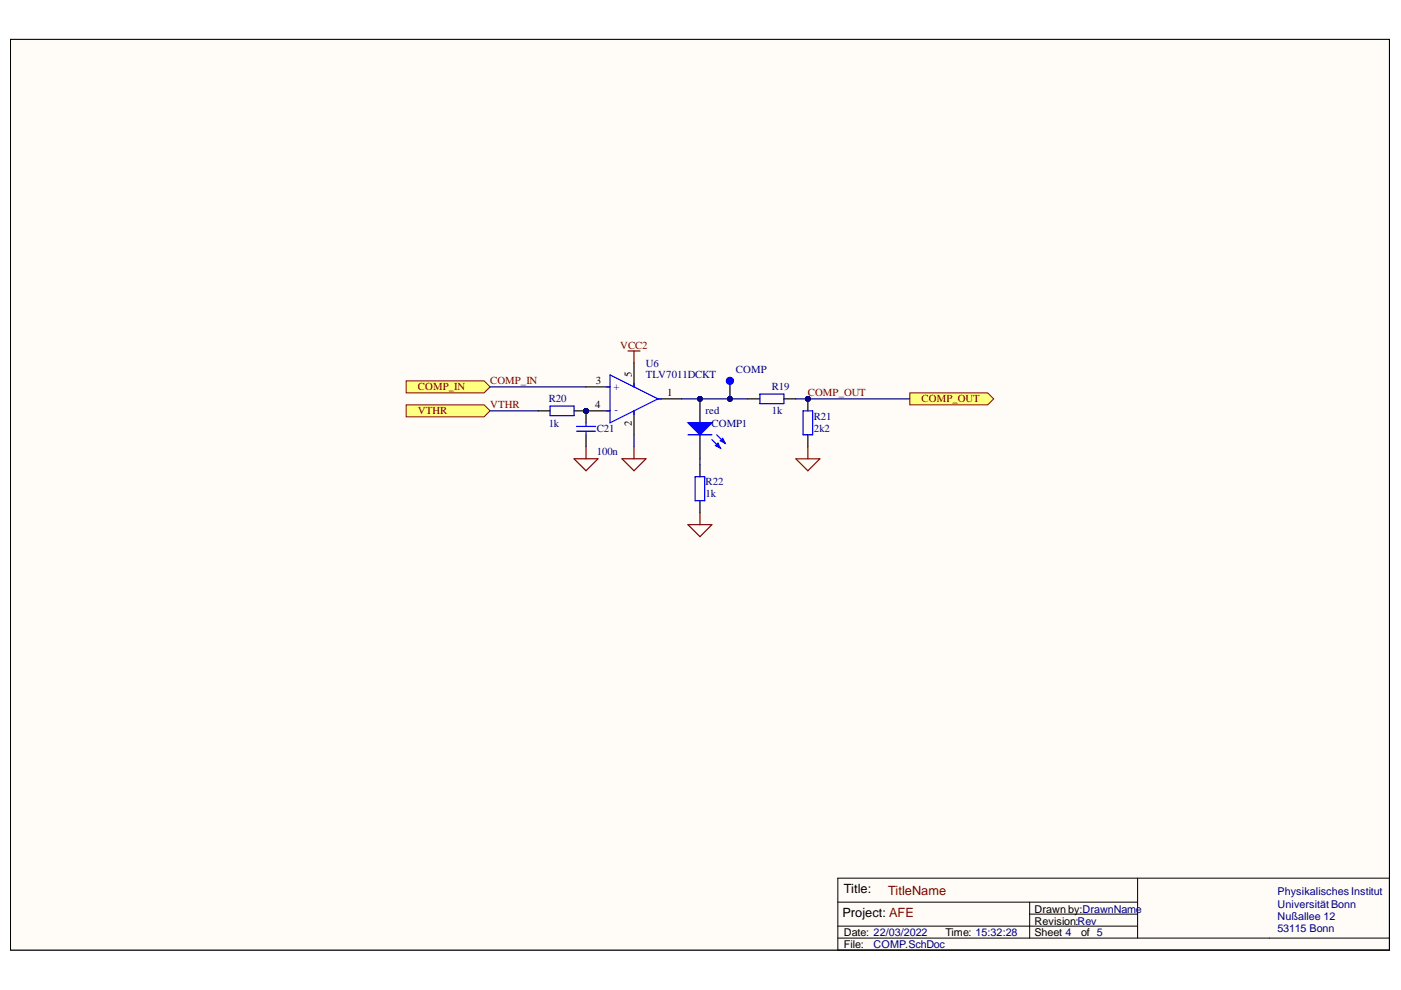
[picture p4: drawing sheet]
<svg xmlns="http://www.w3.org/2000/svg" width="297mm" height="210mm" viewBox="0 0 297 210" stroke-linecap="round" stroke-linejoin="round" font-family="sans-serif">
<defs><g id="words">
<g font-size="2.7">
<text x="178.9" y="189.4">Title:</text>
<text x="178.6" y="194.5">Project: AFE</text>
</g>
<text font-size="2.7" fill="#800000" x="188.3" y="189.7">TitleName</text>
<g font-size="2.3" fill="#800000">
<text x="131.5" y="73.9">VCC2</text>
<text x="88.6" y="82.8">COMP_IN</text>
<text x="103.9" y="81.5">COMP_IN</text>
<text x="88.6" y="87.9">VTHR</text>
<text x="103.9" y="86.6">VTHR</text>
<text x="171.3" y="84.1">COMP_OUT</text>
<text x="195.4" y="85.3">COMP_OUT</text>
</g>
<g font-size="2.3" fill="#000080">
<text x="136.9" y="77.7">U6</text>
<text x="130.1" y="82.8">+</text>
<text x="136.9" y="80.2">TLV7011DCKT</text>
<text x="156" y="79">COMP</text>
<text x="163.7" y="82.8">R19</text>
<text x="116.4" y="85.3">R20</text>
<text x="130.3" y="87.6">-</text>
<text x="149.6" y="87.9">red</text>
<text x="163.7" y="87.9">1k</text>
<text x="172.5" y="89">R21</text>
<text x="116.4" y="90.5">1k</text>
<text x="126.5" y="91.5">C21</text>
<text x="150.9" y="90.5">COMP1</text>
<text x="172.5" y="91.5">2k2</text>
<text x="126.5" y="96.6">100n</text>
<text x="149.6" y="105.5">1k</text>
<text x="149.6" y="102.9">R22</text>
<text x="270.9" y="189.8">PhysikalischesInstitut</text>
<text x="270.9" y="195.1">Nußallee 12</text>
<text x="270.9" y="197.6">53115 Bonn</text>
<text x="270.9" y="192.6">UniversitätBonn</text>
<text x="185.2" y="201">COMP.SchDoc</text>
</g>
<g font-size="2.3">
<text x="126.3" y="81.5">3</text>
<text x="134" y="80" transform="rotate(-90 134 80)">5</text>
<text x="126.2" y="86.6">4</text>
<text x="141.5" y="84.1">1</text>
<text x="134" y="90.2" transform="rotate(-90 134 90.2)">2</text>
<text x="219.3" y="196.1">Revision:Rev</text>
<text x="219.3" y="193.6">Drawn by:DrawnName</text>
<text x="178.9" y="198.4">Date: 22/03/2022</text>
<text x="178.9" y="201">File:</text>
<text x="200.5" y="198.4">Time: 15:32:28</text>
<text x="219.3" y="198.4">Sheet 4</text>
<text x="229.2" y="198.4">of 5</text>
</g>
</g></defs>
<path d="M2.2 8.4h292.4v193h-292.4z" fill-rule="evenodd" fill="#fffcf8"/>
<path d="M2.2 8.4h292.4v193h-292.4z" fill="none" stroke="#000" stroke-width=".21"/>
<path d="M2.2 8.4h292.4v193h-292.4z" fill-rule="evenodd" fill="#fffcf8"/>
<path d="M2.2 8.4h292.4v193h-292.4zM177.6 186.2h117v15.2h-117zM177.6 191.3h63.6M177.6 198.9h117M177.6 196.4h63.6M218.3 191.3v7.6M218.3 193.8h22.9M241.2 186.2v12.7" fill="none" stroke="#000" stroke-width=".21"/>
<path d="M133.1 74.4h2.6M134.4 74.4v2.5M131.9 97.3h5.1l-2.6 2.5zM134.4 94.7v2.6" fill="none" stroke="#800000" stroke-width=".25"/>
<circle cx="171.3" cy="84.6" r=".51" fill="#000080"/>
<circle cx="171.3" cy="84.6" r=".51" fill="none" stroke="#000080" stroke-width=".21"/>
<path d="M161.1 83.6h5.1v2h-5.1z" fill="none" stroke="#00f" stroke-width=".25"/>
<path d="M158.6 84.6h2.5M166.2 84.6h2.5" fill="none" stroke="#000" stroke-width=".25"/>
<circle cx="171.3" cy="84.6" r=".51" fill="#000080"/>
<circle cx="171.3" cy="84.6" r=".51" fill="none" stroke="#000080" stroke-width=".21"/>
<path d="M170.3 87.1h2v5.1h-2z" fill="none" stroke="#00f" stroke-width=".25"/>
<path d="M171.3 84.6v2.5" fill="none" stroke="#000" stroke-width=".25"/>
<circle cx="171.3" cy="84.6" r=".51" fill="#000080"/>
<circle cx="171.3" cy="84.6" r=".51" fill="none" stroke="#000080" stroke-width=".21"/>
<path d="M171.3 92.2v2.5" fill="none" stroke="#000" stroke-width=".25"/>
<path d="M168.7 97.3l2.6 2.5 2.5-2.5h-5.1M171.3 94.7v2.6" fill="none" stroke="#800000" stroke-width=".25"/>
<circle cx="154.8" cy="84.6" r=".51" fill="#000080"/>
<circle cx="154.8" cy="84.6" r=".51" fill="none" stroke="#000080" stroke-width=".21"/>
<path d="M154.8 80.8v3.8" fill="none" stroke="#000" stroke-width=".25"/>
<circle cx="154.8" cy="84.6" r=".51" fill="#000080"/>
<circle cx="154.8" cy="84.6" r=".51" fill="none" stroke="#000080" stroke-width=".21"/>
<circle cx="154.8" cy="80.8" r=".76" fill="#00f"/>
<circle cx="154.8" cy="80.8" r=".76" fill="none" stroke="#00f" stroke-width=".21"/>
<circle cx="148.4" cy="84.6" r=".51" fill="#000080"/>
<circle cx="148.4" cy="84.6" r=".51" fill="none" stroke="#000080" stroke-width=".21"/>
<path d="M148.4 84.6v5.1" fill="none" stroke="#000" stroke-width=".25"/>
<circle cx="148.4" cy="84.6" r=".51" fill="#000080"/>
<circle cx="148.4" cy="84.6" r=".51" fill="none" stroke="#000080" stroke-width=".21"/>
<path d="M148.4 92.2v5.1" fill="none" stroke="#000" stroke-width=".25"/>
<path d="M145.9 89.7h5l-2.5 2.5z" fill="#00f"/>
<path d="M145.9 89.7h5l-2.5 2.5zM150.9 93.2l1.8 1.8" fill="none" stroke="#00f" stroke-width=".25"/>
<path d="M151.7 94.5l.5-.5 .5 1z" fill="#00f"/>
<path d="M145.9 92.2h5M151.7 94.5l.5-.5 .5 1zM152 92.2l1.7 1.8" fill="none" stroke="#00f" stroke-width=".25"/>
<path d="M152.7 93.5l.5-.5 .5 1z" fill="#00f"/>
<path d="M152.7 93.5l.5-.5 .5 1z" fill="none" stroke="#00f" stroke-width=".25"/>
<path d="M145.9 111.2h5l-2.5 2.6zM148.4 108.7v2.5" fill="none" stroke="#800000" stroke-width=".25"/>
<circle cx="124.2" cy="87.1" r=".51" fill="#000080"/>
<circle cx="124.2" cy="87.1" r=".51" fill="none" stroke="#000080" stroke-width=".21"/>
<path d="M124.2 82h5.1M124.2 87.1h5.1" fill="none" stroke="#000" stroke-width=".25"/>
<circle cx="124.2" cy="87.1" r=".51" fill="#000080"/>
<circle cx="124.2" cy="87.1" r=".51" fill="none" stroke="#000080" stroke-width=".21"/>
<path d="M134.4 76.9v5.1M134.4 87.1v5.1M139.5 84.6h5.1" fill="none" stroke="#000" stroke-width=".25"/>
<path d="M129.3 79.5l10.2 5.1-10.2 5.1zM128.6 82h.7M128.6 87.1h.7M134.4 81.3v.7M134.4 87.1v.8M139.5 84.6h.8" fill="none" stroke="#00f" stroke-width=".25"/>
<circle cx="124.2" cy="87.1" r=".51" fill="#000080"/>
<circle cx="124.2" cy="87.1" r=".51" fill="none" stroke="#000080" stroke-width=".21"/>
<path d="M116.6 86.1h5.1v2h-5.1z" fill="none" stroke="#00f" stroke-width=".25"/>
<path d="M114.1 87.1h2.5M121.7 87.1h2.5" fill="none" stroke="#000" stroke-width=".25"/>
<circle cx="124.2" cy="87.1" r=".51" fill="#000080"/>
<circle cx="124.2" cy="87.1" r=".51" fill="none" stroke="#000080" stroke-width=".21"/>
<circle cx="124.2" cy="87.1" r=".51" fill="#000080"/>
<circle cx="124.2" cy="87.1" r=".51" fill="none" stroke="#000080" stroke-width=".21"/>
<path d="M122.2 91.4h4.1M122.2 90.4h4.1" fill="none" stroke="#00f" stroke-width=".25"/>
<path d="M124.2 87.1v2.6" fill="none" stroke="#000" stroke-width=".25"/>
<circle cx="124.2" cy="87.1" r=".51" fill="#000080"/>
<circle cx="124.2" cy="87.1" r=".51" fill="none" stroke="#000080" stroke-width=".21"/>
<path d="M124.2 92.2v2.5" fill="none" stroke="#000" stroke-width=".25"/>
<path d="M124.2 89.7v.7M124.2 91.4v.8" fill="none" stroke="#00f" stroke-width=".25"/>
<path d="M121.7 97.3h5.1l-2.6 2.5zM124.2 94.7v2.6" fill="none" stroke="#800000" stroke-width=".25"/>
<path d="M86.1 80.8h16.5l1.3 1.2-1.3 1.3h-16.5z" fill-rule="evenodd" fill="#ffff80"/>
<path d="M86.1 80.8h16.5l1.3 1.2-1.3 1.3h-16.5z" fill="none" stroke="#800000" stroke-width=".21"/>
<path d="M86.1 85.8h16.5l1.3 1.3-1.3 1.3h-16.5z" fill-rule="evenodd" fill="#ffff80"/>
<path d="M86.1 85.8h16.5l1.3 1.3-1.3 1.3h-16.5z" fill="none" stroke="#800000" stroke-width=".21"/>
<path d="M192.9 83.3h16.5l1.3 1.3-1.3 1.2h-16.5z" fill-rule="evenodd" fill="#ffff80"/>
<path d="M192.9 83.3h16.5l1.3 1.3-1.3 1.2h-16.5z" fill="none" stroke="#800000" stroke-width=".21"/>
<path d="M147.4 101.1h2v5.1h-2z" fill="none" stroke="#00f" stroke-width=".25"/>
<path d="M148.4 98.5v2.6M148.4 106.2v2.5" fill="none" stroke="#000" stroke-width=".25"/>
<path d="M103.9 82h20.3M103.9 87.1h10.2M134.4 92.2v2.5M168.7 84.6h24.2" fill="none" stroke="#000080" stroke-width=".25"/>
<circle cx="171.3" cy="84.6" r=".51" fill="#000080"/>
<circle cx="171.3" cy="84.6" r=".51" fill="none" stroke="#000080" stroke-width=".21"/>
<path d="M144.6 84.6h14M148.4 97.3v1.2" fill="none" stroke="#000080" stroke-width=".25"/>
<circle cx="148.4" cy="84.6" r=".51" fill="#000080"/>
<circle cx="148.4" cy="84.6" r=".51" fill="none" stroke="#000080" stroke-width=".21"/>
<circle cx="154.8" cy="84.6" r=".51" fill="#000080"/>
<circle cx="154.8" cy="84.6" r=".51" fill="none" stroke="#000080" stroke-width=".21"/>
<use href="#words"/>
</svg>
